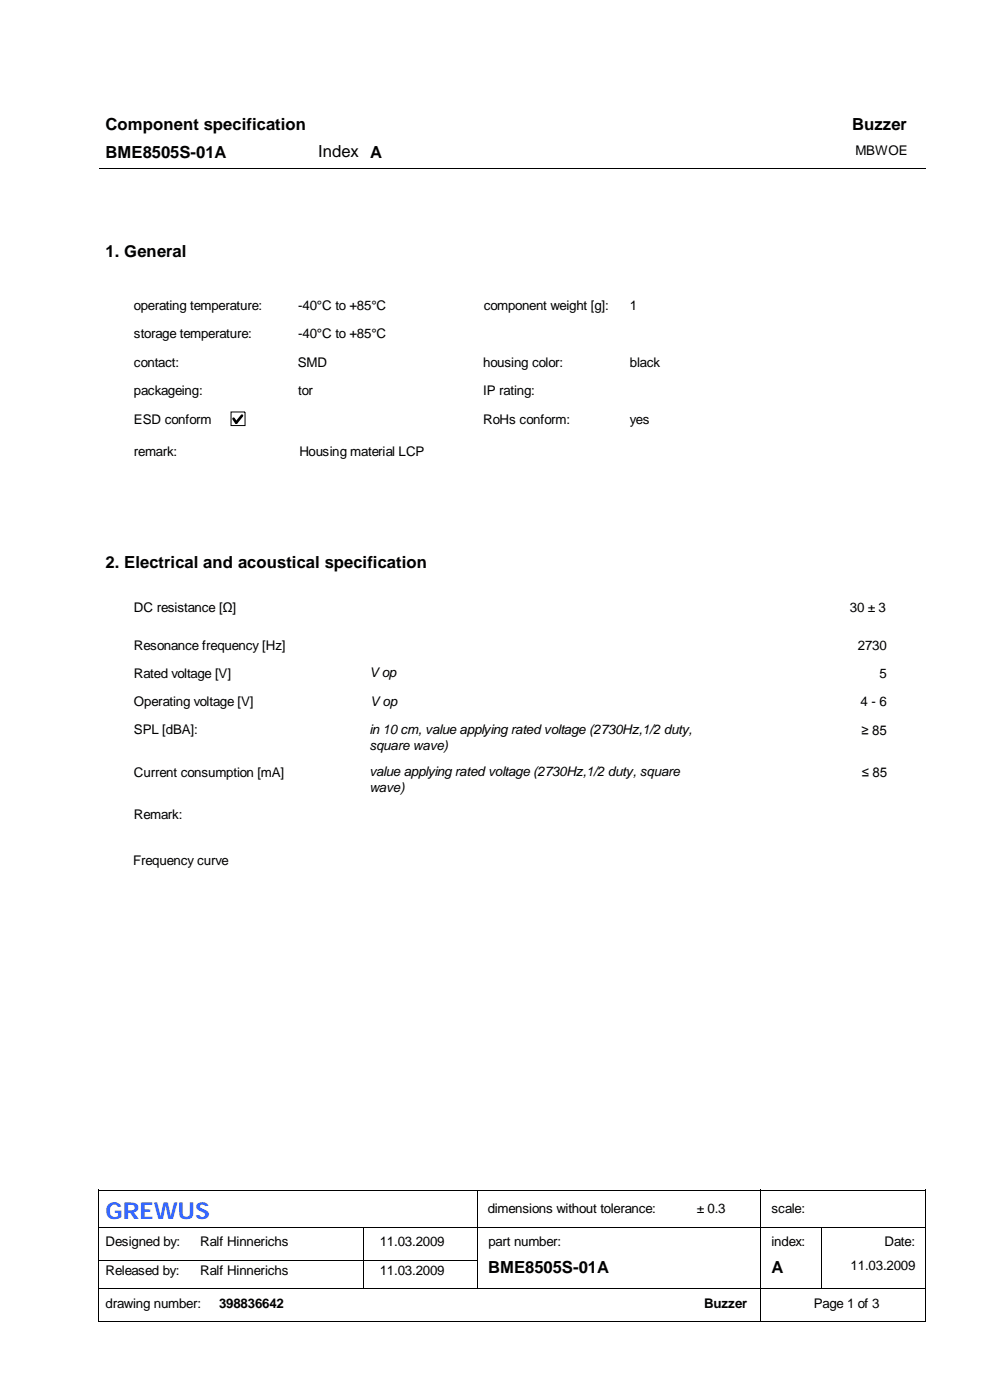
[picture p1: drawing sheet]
<svg xmlns="http://www.w3.org/2000/svg" width="210mm" height="297mm" viewBox="0 0 210 297" stroke-linecap="round" stroke-linejoin="round" font-family="sans-serif">
<defs><g id="words">
<text font-size="4.9" fill="#36f" x="22.4" y="258.2">GREWUS</text>
<g font-size="3.5">
<text x="22.4" y="27.4">Component specification</text>
<text x="180.5" y="27.5">Buzzer</text>
<text x="22.4" y="33.5">BME8505S-01A</text>
<text x="67.4" y="33.4">Index A</text>
<text x="22.4" y="54.5">1. General</text>
<text x="22.4" y="120.3">2. Electrical and acoustical specification</text>
<text x="103.4" y="269.8">BME8505S-01A</text>
<text x="163.4" y="269.8">A</text>
</g>
<g font-size="2.8">
<text x="181.2" y="32.8">MBWOE</text>
<text x="28.4" y="65.7">operating temperature:</text>
<text x="63.2" y="65.7">-40°C to +85°C</text>
<text x="102.4" y="65.8">component weight [g]:</text>
<text x="133.4" y="65.7">1</text>
<text x="28.4" y="71.7">storage temperature:</text>
<text x="63.2" y="71.7">-40°C to +85°C</text>
<text x="28.4" y="77.7">contact:</text>
<text x="63.1" y="77.7">SMD</text>
<text x="102.4" y="77.7">housing color:</text>
<text x="133.4" y="77.7">black</text>
<text x="28.4" y="83.7">packageing:</text>
<text x="63.2" y="83.7">tor</text>
<text x="102.4" y="83.7">IP rating:</text>
<text x="28.4" y="89.8">ESD conform</text>
<text x="102.4" y="89.8">RoHs conform:</text>
<text x="133.4" y="89.8">yes</text>
<text x="28.4" y="96.7">remark:</text>
<text x="63.4" y="96.7">Housing material LCP</text>
<text x="28.4" y="129.6">DC resistance [Ω]</text>
<text x="180" y="129.7">30 ± 3</text>
<text x="28.4" y="137.7">Resonance frequency [Hz]</text>
<text x="181.7" y="137.8">2730</text>
<text x="28.4" y="143.6">Rated voltage [V]</text>
<text x="78.2" y="143.5">V op</text>
<text x="186.3" y="143.6">5</text>
<text x="28.4" y="149.6">Operating voltage [V]</text>
<text x="78.4" y="149.5">V op</text>
<text x="182.3" y="149.7">4 - 6</text>
<text x="28.4" y="155.6">SPL [dBA]:</text>
<text x="78.2" y="155.5">in 10 cm, value applying rated voltage (2730Hz,1/2 duty,</text>
<text x="182.5" y="155.7">≥ 85</text>
<text x="78.2" y="158.8">square wave)</text>
<text x="28.4" y="164.6">Current consumption [mA]</text>
<text x="78.2" y="164.5">value applying rated voltage (2730Hz,1/2 duty, square</text>
<text x="78.2" y="167.8">wave)</text>
<text x="182.5" y="164.6">≤ 85</text>
<text x="28.4" y="173.6">Remark:</text>
<text x="28.2" y="183.3">Frequency curve</text>
<text x="103.3" y="257.1">dimensions without tolerance:</text>
<text x="147.6" y="257.1">± 0.3</text>
<text x="163.4" y="257.1">scale:</text>
<text x="22.4" y="264">Designed by:</text>
<text x="42.4" y="264.1">Ralf Hinnerichs</text>
<text x="80.4" y="264.1">11.03.2009</text>
<text x="103.5" y="264.1">part number:</text>
<text x="163.4" y="264.1">index:</text>
<text x="180.2" y="269.1">11.03.2009</text>
<text x="187.4" y="264.1">Date:</text>
<text x="22.4" y="270.1">Released by:</text>
<text x="42.4" y="270.1">Ralf Hinnerichs</text>
<text x="80.4" y="270.1">11.03.2009</text>
<text x="22.4" y="277.1">drawing number:</text>
<text x="46.4" y="277.1">398836642</text>
<text x="149.2" y="277.1">Buzzer</text>
<text x="172.4" y="277.1">Page 1 of 3</text>
</g>
</g></defs>
<path d="M21 35.8h175" fill="none" stroke="#000" stroke-width=".21"/>
<g fill="#fff">
<path d="M145 36.8h47v6.4h-47z"/>
<path d="M49 87.4h2.9v2.8h-2.9z"/>
</g>
<path d="M48.9 87.3h3v2.9h-3z" fill="none" stroke="#000" stroke-width=".21"/>
<path d="M51.3 88.1l-1.3 1.5-.5-.9" fill="none" stroke="#000" stroke-width=".56"/>
<path d="M65 180.3h124.1v4.3h-124.1z" fill="#fff"/>
<path d="M20.9 252.2h175.1M21 252.2v28M196 252.2v28M21 273.1h174.9M161 273.1v7M20.9 280.1h175.1" fill="none" stroke="#000" stroke-width=".21"/>
<g fill="#fff">
<path d="M41.9 261h33.3v4.4h-33.3z"/>
<path d="M42 267.1h33.3v4.3h-33.3z"/>
<path d="M80 261h19v4.4h-19z"/>
<path d="M80 267.1h19v4.3h-19z"/>
</g>
<path d="M21 260.2h175M21 267.1h80M77.1 260.1v13M101 260.1v12.8" fill="none" stroke="#000" stroke-width=".21"/>
<g fill="#fff">
<path d="M45.9 274.1h22.2v4.3h-22.2z"/>
<path d="M163 266h9.1v5.5h-9.1z"/>
</g>
<path d="M161 260.1v13" fill="none" stroke="#000" stroke-width=".21"/>
<g fill="#fff">
<path d="M103 266h45.9v5.5h-45.9z"/>
<path d="M178 266h16.3v4.4h-16.3z"/>
</g>
<path d="M174 260.3v12.8" fill="none" stroke="#000" stroke-width=".21"/>
<g fill="#fff">
<path d="M124 274.1h34.7v4.3h-34.7z"/>
<path d="M158.7 274.1h.3v4.2h-.3z"/>
<path d="M177 254h16.8v4.4h-16.8z"/>
</g>
<path d="M161 252.1v8" fill="none" stroke="#000" stroke-width=".21"/>
<path d="M147.2 254h12.8v4.4h-12.8z" fill="#fff"/>
<path d="M101 252.2v7.8" fill="none" stroke="#000" stroke-width=".21"/>
<use href="#words"/>
</svg>
